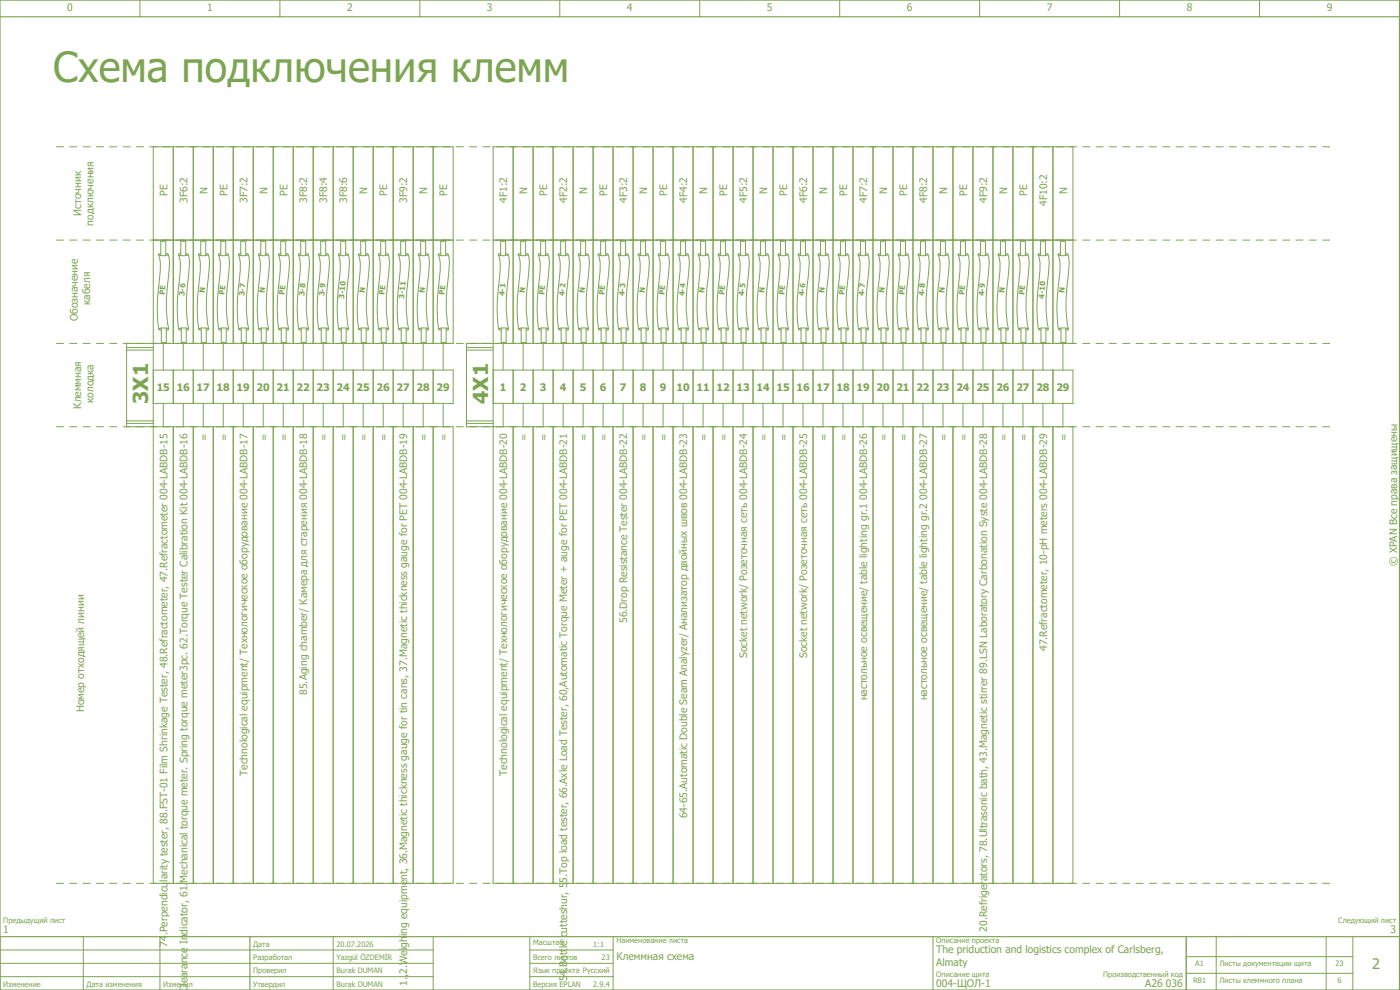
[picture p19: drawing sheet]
<svg xmlns="http://www.w3.org/2000/svg" width="420mm" height="297mm" viewBox="0 0 420 297" stroke-linecap="round" stroke-linejoin="round" font-family="sans-serif">
<defs><g id="words">
<text font-size="12.4" fill="#7ca552" x="16" y="24.5">Схема подключения клемм</text>
<g font-size="6.2" fill="#7ca552">
<text x="44.5" y="121.1" transform="rotate(-90 44.5 121.1)">3X1</text>
<text x="146.5" y="121.1" transform="rotate(-90 146.5 121.1)">4X1</text>
</g>
<text font-size="4.3" fill="#7ca552" x="411.8" y="290.8">2</text>
<g font-size="3.1" fill="#7ca552">
<text x="20.2" y="3.4">0</text>
<text x="62.2" y="3.4">1</text>
<text x="104.2" y="3.4">2</text>
<text x="146.2" y="3.4">3</text>
<text x="188.2" y="3.4">4</text>
<text x="230.2" y="3.4">5</text>
<text x="272.2" y="3.4">6</text>
<text x="314.2" y="3.4">7</text>
<text x="356.2" y="3.4">8</text>
<text x="398.2" y="3.4">9</text>
<text x="50.2" y="58.8" transform="rotate(-90 50.2 58.8)">PE</text>
<text x="62.2" y="58.1" transform="rotate(-90 62.2 58.1)">N</text>
<text x="68.2" y="58.8" transform="rotate(-90 68.2 58.8)">PE</text>
<text x="80.2" y="58.1" transform="rotate(-90 80.2 58.1)">N</text>
<text x="86.2" y="58.8" transform="rotate(-90 86.2 58.8)">PE</text>
<text x="110.2" y="58.1" transform="rotate(-90 110.2 58.1)">N</text>
<text x="116.2" y="58.8" transform="rotate(-90 116.2 58.8)">PE</text>
<text x="128.2" y="58.1" transform="rotate(-90 128.2 58.1)">N</text>
<text x="134.2" y="58.8" transform="rotate(-90 134.2 58.8)">PE</text>
<text x="158.2" y="58.1" transform="rotate(-90 158.2 58.1)">N</text>
<text x="164.2" y="58.8" transform="rotate(-90 164.2 58.8)">PE</text>
<text x="176.2" y="58.1" transform="rotate(-90 176.2 58.1)">N</text>
<text x="182.2" y="58.8" transform="rotate(-90 182.2 58.8)">PE</text>
<text x="194.2" y="58.1" transform="rotate(-90 194.2 58.1)">N</text>
<text x="200.2" y="58.8" transform="rotate(-90 200.2 58.8)">PE</text>
<text x="212.2" y="58.1" transform="rotate(-90 212.2 58.1)">N</text>
<text x="218.2" y="58.8" transform="rotate(-90 218.2 58.8)">PE</text>
<text x="230.2" y="58.1" transform="rotate(-90 230.2 58.1)">N</text>
<text x="236.2" y="58.8" transform="rotate(-90 236.2 58.8)">PE</text>
<text x="248.2" y="58.1" transform="rotate(-90 248.2 58.1)">N</text>
<text x="254.2" y="58.8" transform="rotate(-90 254.2 58.8)">PE</text>
<text x="266.2" y="58.1" transform="rotate(-90 266.2 58.1)">N</text>
<text x="272.2" y="58.8" transform="rotate(-90 272.2 58.8)">PE</text>
<text x="284.2" y="58.1" transform="rotate(-90 284.2 58.1)">N</text>
<text x="290.2" y="58.8" transform="rotate(-90 290.2 58.8)">PE</text>
<text x="302.2" y="58.1" transform="rotate(-90 302.2 58.1)">N</text>
<text x="308.2" y="58.8" transform="rotate(-90 308.2 58.8)">PE</text>
<text x="320.2" y="58.1" transform="rotate(-90 320.2 58.1)">N</text>
<text x="24.4" y="64.7" transform="rotate(-90 24.4 64.7)">Источник</text>
<text x="56.2" y="60.9" transform="rotate(-90 56.2 60.9)">3F6:2</text>
<text x="74.2" y="60.9" transform="rotate(-90 74.2 60.9)">3F7:2</text>
<text x="92.2" y="60.9" transform="rotate(-90 92.2 60.9)">3F8:2</text>
<text x="98.2" y="60.9" transform="rotate(-90 98.2 60.9)">3F8:4</text>
<text x="104.2" y="60.9" transform="rotate(-90 104.2 60.9)">3F8:6</text>
<text x="122.2" y="60.9" transform="rotate(-90 122.2 60.9)">3F9:2</text>
<text x="152.2" y="60.9" transform="rotate(-90 152.2 60.9)">4F1:2</text>
<text x="170.2" y="60.9" transform="rotate(-90 170.2 60.9)">4F2:2</text>
<text x="188.2" y="60.9" transform="rotate(-90 188.2 60.9)">4F3:2</text>
<text x="206.2" y="60.9" transform="rotate(-90 206.2 60.9)">4F4:2</text>
<text x="224.2" y="60.9" transform="rotate(-90 224.2 60.9)">4F5:2</text>
<text x="242.2" y="60.9" transform="rotate(-90 242.2 60.9)">4F6:2</text>
<text x="260.2" y="60.9" transform="rotate(-90 260.2 60.9)">4F7:2</text>
<text x="278.2" y="60.9" transform="rotate(-90 278.2 60.9)">4F8:2</text>
<text x="296.2" y="60.9" transform="rotate(-90 296.2 60.9)">4F9:2</text>
<text x="314.2" y="61.8" transform="rotate(-90 314.2 61.8)">4F10:2</text>
<text x="28.1" y="67.7" transform="rotate(-90 28.1 67.7)">подключения</text>
<text x="27.1" y="91.5" transform="rotate(-90 27.1 91.5)">кабеля</text>
<text x="23.4" y="96.5" transform="rotate(-90 23.4 96.5)">Обозначение</text>
<text x="47" y="117.3">15</text>
<text x="53" y="117.3">16</text>
<text x="59" y="117.3">17</text>
<text x="65" y="117.3">18</text>
<text x="71" y="117.3">19</text>
<text x="77" y="117.3">20</text>
<text x="83" y="117.3">21</text>
<text x="89" y="117.3">22</text>
<text x="95" y="117.3">23</text>
<text x="101" y="117.3">24</text>
<text x="107" y="117.3">25</text>
<text x="113" y="117.3">26</text>
<text x="119" y="117.3">27</text>
<text x="125" y="117.3">28</text>
<text x="131" y="117.3">29</text>
<text x="150" y="117.3">1</text>
<text x="156" y="117.3">2</text>
<text x="162" y="117.3">3</text>
<text x="168" y="117.3">4</text>
<text x="174" y="117.3">5</text>
<text x="180" y="117.3">6</text>
<text x="186" y="117.3">7</text>
<text x="192" y="117.3">8</text>
<text x="198" y="117.3">9</text>
<text x="203" y="117.3">10</text>
<text x="209" y="117.3">11</text>
<text x="215" y="117.3">12</text>
<text x="221" y="117.3">13</text>
<text x="227" y="117.3">14</text>
<text x="233" y="117.3">15</text>
<text x="239" y="117.3">16</text>
<text x="245" y="117.3">17</text>
<text x="251" y="117.3">18</text>
<text x="257" y="117.3">19</text>
<text x="263" y="117.3">20</text>
<text x="269" y="117.3">21</text>
<text x="275" y="117.3">22</text>
<text x="281" y="117.3">23</text>
<text x="287" y="117.3">24</text>
<text x="293" y="117.3">25</text>
<text x="299" y="117.3">26</text>
<text x="305" y="117.3">27</text>
<text x="311" y="117.3">28</text>
<text x="317" y="117.3">29</text>
<text x="24.4" y="122.6" transform="rotate(-90 24.4 122.6)">Клеммная</text>
<text x="28.1" y="120.8" transform="rotate(-90 28.1 120.8)">колодка</text>
<text x="62.2" y="132.3" transform="rotate(-90 62.2 132.3)">=</text>
<text x="68.2" y="132.3" transform="rotate(-90 68.2 132.3)">=</text>
<text x="80.2" y="132.3" transform="rotate(-90 80.2 132.3)">=</text>
<text x="86.2" y="132.3" transform="rotate(-90 86.2 132.3)">=</text>
<text x="98.2" y="132.3" transform="rotate(-90 98.2 132.3)">=</text>
<text x="104.2" y="132.3" transform="rotate(-90 104.2 132.3)">=</text>
<text x="110.2" y="132.3" transform="rotate(-90 110.2 132.3)">=</text>
<text x="116.2" y="132.3" transform="rotate(-90 116.2 132.3)">=</text>
<text x="128.2" y="132.3" transform="rotate(-90 128.2 132.3)">=</text>
<text x="134.2" y="132.3" transform="rotate(-90 134.2 132.3)">=</text>
<text x="158.2" y="132.3" transform="rotate(-90 158.2 132.3)">=</text>
<text x="164.2" y="132.3" transform="rotate(-90 164.2 132.3)">=</text>
<text x="176.2" y="132.3" transform="rotate(-90 176.2 132.3)">=</text>
<text x="182.2" y="132.3" transform="rotate(-90 182.2 132.3)">=</text>
<text x="194.2" y="132.3" transform="rotate(-90 194.2 132.3)">=</text>
<text x="200.2" y="132.3" transform="rotate(-90 200.2 132.3)">=</text>
<text x="212.2" y="132.3" transform="rotate(-90 212.2 132.3)">=</text>
<text x="218.2" y="132.3" transform="rotate(-90 218.2 132.3)">=</text>
<text x="230.2" y="132.3" transform="rotate(-90 230.2 132.3)">=</text>
<text x="236.2" y="132.3" transform="rotate(-90 236.2 132.3)">=</text>
<text x="248.2" y="132.3" transform="rotate(-90 248.2 132.3)">=</text>
<text x="254.2" y="132.3" transform="rotate(-90 254.2 132.3)">=</text>
<text x="266.2" y="132.3" transform="rotate(-90 266.2 132.3)">=</text>
<text x="272.2" y="132.3" transform="rotate(-90 272.2 132.3)">=</text>
<text x="284.2" y="132.3" transform="rotate(-90 284.2 132.3)">=</text>
<text x="290.2" y="132.3" transform="rotate(-90 290.2 132.3)">=</text>
<text x="302.2" y="132.3" transform="rotate(-90 302.2 132.3)">=</text>
<text x="308.2" y="132.3" transform="rotate(-90 308.2 132.3)">=</text>
<text x="320.2" y="132.3" transform="rotate(-90 320.2 132.3)">=</text>
<text x="419.4" y="169.9" transform="rotate(-90 419.4 169.9)">© XPAN Все права защищены</text>
<text x="188.2" y="186.9" transform="rotate(-90 188.2 186.9)">56.Drop Resistance Tester 004-LABDB-22</text>
<text x="224.2" y="197.5" transform="rotate(-90 224.2 197.5)">Socket network/ Розеточная сеть 004-LABDB-24</text>
<text x="242.2" y="197.5" transform="rotate(-90 242.2 197.5)">Socket network/ Розеточная сеть 004-LABDB-25</text>
<text x="314.2" y="195.4" transform="rotate(-90 314.2 195.4)">47.Refractometer, 10-pH meters 004-LABDB-29</text>
<text x="92.2" y="208.5" transform="rotate(-90 92.2 208.5)">85.Aging chamber/ Камера для старения 004-LABDB-18</text>
<text x="25.2" y="213.7" transform="rotate(-90 25.2 213.7)">Номер отходящей линии</text>
<text x="260.2" y="210.1" transform="rotate(-90 260.2 210.1)">настольное освещение/ table lighting gr.1 004-LABDB-26</text>
<text x="278.2" y="210.1" transform="rotate(-90 278.2 210.1)">настольное освещение/ table lighting gr.2 004-LABDB-27</text>
<text x="74.2" y="232.8" transform="rotate(-90 74.2 232.8)">Technological equipment/ Технологическое оборудование 004-LABDB-17</text>
<text x="152.2" y="232.8" transform="rotate(-90 152.2 232.8)">Technological equipment/ Технологическое оборудование 004-LABDB-20</text>
<text x="206.2" y="245.5" transform="rotate(-90 206.2 245.5)">64-65.Automatic Double Seam Analyzer/ Анализатор двойных швов 004-LABDB-23</text>
<text x="1" y="280">1</text>
<text x="296.2" y="279.5" transform="rotate(-90 296.2 279.5)">20.Refrigerators, 78.Ultrasonic bath, 43.Magnetic stirrer 89.LSN Laboratory Carbonation Syste 004-LABDB-28</text>
<text x="417.3" y="280">3</text>
<text x="50.2" y="284.1" transform="rotate(-90 50.2 284.1)">74.Perpendicularity tester, 88.FST-01 Film Shrinkage Tester, 48.Refractometer, 47.Refractometer 004-LABDB-15</text>
<text x="281" y="286">The priduction and logistics complex of Carlsberg,</text>
<text x="185" y="288.1">Клеммная схема</text>
<text x="281" y="289.8">Almaty</text>
<text x="56.2" y="297.7" transform="rotate(-90 56.2 297.7)">Clearance Indicator, 61.Mechanical torque meter. Spring torque meter3pc. 62.Torque Tester Calibration Kit 004-LABDB-16</text>
<text x="122.2" y="295.7" transform="rotate(-90 122.2 295.7)">1.,2.Weighing equipment, 36.Magnetic thickness gauge for tin cans, 37.Magnetic thickness gauge for PET 004-LABDB-19</text>
<text x="170.2" y="294.5" transform="rotate(-90 170.2 294.5)">54.Bottle cutteshur, 55.Top load tester, 66.Axle Load Tester, 60,Automatic Torque Meter + auge for PET 004-LABDB-21</text>
<text x="281" y="296">004-ЩОЛ-1</text>
<text x="343.7" y="296">A26 036</text>
</g>
<g font-size="2.2" fill="#7ca552">
<text x="49.4" y="88.4" transform="rotate(-85 49.4 88.4)">PE</text>
<text x="55.4" y="88.9" transform="rotate(-85 55.4 88.9)">3-6</text>
<text x="61.5" y="87.9" transform="rotate(-85 61.5 87.9)">N</text>
<text x="67.4" y="88.4" transform="rotate(-85 67.4 88.4)">PE</text>
<text x="73.4" y="88.9" transform="rotate(-85 73.4 88.9)">3-7</text>
<text x="79.5" y="87.9" transform="rotate(-85 79.5 87.9)">N</text>
<text x="85.4" y="88.4" transform="rotate(-85 85.4 88.4)">PE</text>
<text x="91.4" y="88.9" transform="rotate(-85 91.4 88.9)">3-8</text>
<text x="97.4" y="88.9" transform="rotate(-85 97.4 88.9)">3-9</text>
<text x="103.3" y="89.6" transform="rotate(-85 103.3 89.6)">3-10</text>
<text x="109.5" y="87.9" transform="rotate(-85 109.5 87.9)">N</text>
<text x="115.4" y="88.4" transform="rotate(-85 115.4 88.4)">PE</text>
<text x="121.3" y="89.6" transform="rotate(-85 121.3 89.6)">3-11</text>
<text x="127.5" y="87.9" transform="rotate(-85 127.5 87.9)">N</text>
<text x="133.4" y="88.4" transform="rotate(-85 133.4 88.4)">PE</text>
<text x="151.4" y="88.9" transform="rotate(-85 151.4 88.9)">4-1</text>
<text x="157.5" y="87.9" transform="rotate(-85 157.5 87.9)">N</text>
<text x="163.4" y="88.4" transform="rotate(-85 163.4 88.4)">PE</text>
<text x="169.4" y="88.9" transform="rotate(-85 169.4 88.9)">4-2</text>
<text x="175.5" y="87.9" transform="rotate(-85 175.5 87.9)">N</text>
<text x="181.4" y="88.4" transform="rotate(-85 181.4 88.4)">PE</text>
<text x="187.4" y="88.9" transform="rotate(-85 187.4 88.9)">4-3</text>
<text x="193.5" y="87.9" transform="rotate(-85 193.5 87.9)">N</text>
<text x="199.4" y="88.4" transform="rotate(-85 199.4 88.4)">PE</text>
<text x="205.4" y="88.9" transform="rotate(-85 205.4 88.9)">4-4</text>
<text x="211.5" y="87.9" transform="rotate(-85 211.5 87.9)">N</text>
<text x="217.4" y="88.4" transform="rotate(-85 217.4 88.4)">PE</text>
<text x="223.4" y="88.9" transform="rotate(-85 223.4 88.9)">4-5</text>
<text x="229.5" y="87.9" transform="rotate(-85 229.5 87.9)">N</text>
<text x="235.4" y="88.4" transform="rotate(-85 235.4 88.4)">PE</text>
<text x="241.4" y="88.9" transform="rotate(-85 241.4 88.9)">4-6</text>
<text x="247.5" y="87.9" transform="rotate(-85 247.5 87.9)">N</text>
<text x="253.4" y="88.4" transform="rotate(-85 253.4 88.4)">PE</text>
<text x="259.4" y="88.9" transform="rotate(-85 259.4 88.9)">4-7</text>
<text x="265.5" y="87.9" transform="rotate(-85 265.5 87.9)">N</text>
<text x="271.4" y="88.4" transform="rotate(-85 271.4 88.4)">PE</text>
<text x="277.4" y="88.9" transform="rotate(-85 277.4 88.9)">4-8</text>
<text x="283.5" y="87.9" transform="rotate(-85 283.5 87.9)">N</text>
<text x="289.4" y="88.4" transform="rotate(-85 289.4 88.4)">PE</text>
<text x="295.4" y="88.9" transform="rotate(-85 295.4 88.9)">4-9</text>
<text x="301.5" y="87.9" transform="rotate(-85 301.5 87.9)">N</text>
<text x="307.4" y="88.4" transform="rotate(-85 307.4 88.4)">PE</text>
<text x="313.3" y="89.6" transform="rotate(-85 313.3 89.6)">4-10</text>
<text x="319.5" y="87.9" transform="rotate(-85 319.5 87.9)">N</text>
<text x="1" y="277">Предыдущий лист</text>
<text x="401.6" y="277">Следующий лист</text>
<text x="76" y="284">Дата</text>
<text x="101" y="284">20.07.2026</text>
<text x="160" y="283.6">Масштаб</text>
<text x="178" y="284">1:1</text>
<text x="185" y="283">Наименование листа</text>
<text x="281" y="283">Описание проекта</text>
<text x="76" y="288">Разработал</text>
<text x="76" y="292">Проверил</text>
<text x="101" y="288">Yazgül ÖZDEMİR</text>
<text x="101" y="292">Burak DUMAN</text>
<text x="160" y="288">Всего листов</text>
<text x="160" y="292">Язык проекта Русский</text>
<text x="180.6" y="288">23</text>
<text x="281" y="293">Описание щита</text>
<text x="331.1" y="293">Производственный код</text>
<text x="358.7" y="289.9">A1</text>
<text x="366" y="289.9">Листы документации щита</text>
<text x="400.8" y="289.9">23</text>
<text x="1" y="296">Изменение</text>
<text x="26" y="296">Дата изменения</text>
<text x="49" y="296">Изменил</text>
<text x="76" y="296">Утвердил</text>
<text x="101" y="296">Burak DUMAN</text>
<text x="160" y="296">Версия EPLAN</text>
<text x="178" y="296">2.9.4</text>
<text x="358" y="294.9">RB1</text>
<text x="366" y="294.9">Листы клеммного плана</text>
<text x="401.4" y="294.9">6</text>
</g>
</g></defs>
<path d="M0 0h420v297h-420zM0 5h420M0 281h420M75 281v16" fill="none" stroke="#7ca552" stroke-width=".35"/>
<g fill="none" stroke="#7ca552" stroke-width=".3">
<path d="M42 0v5M84 0v5M126 0v5M168 0v5M210 0v5M252 0v5M294 0v5M336 0v5M378 0v5M46 44h90v59h-98v25h98v137h-90zM52 44v59M58 44v59"/>
<path d="M64 44v59M70 44v59M76 44v59M82 44v59M88 44v59M94 44v59M100 44v59M106 44v59M112 44v59M118 44v59M124 44v59M130 44v59"/>
<path d="M148 44h174v59h-182v25h182v137h-174zM154 44v59M160 44v59M166 44v59M172 44v59M178 44v59M184 44v59M190 44v59M196 44v59M202 44v59M208 44v59M214 44v59"/>
<path d="M220 44v59M226 44v59M232 44v59M238 44v59M244 44v59M250 44v59M256 44v59M262 44v59M268 44v59M274 44v59M280 44v59M286 44v59"/>
<path d="M292 44v59M298 44v59M304 44v59M310 44v59M316 44v59M46 72h90M47.5 76.4a19.1 19.1 0 0 1 .1 9.4l-.4 6.9 .4 6.1M48.3 76.7h1.4M48.3 76l-.8 .4 .8 .3M48.3 72.2v4.5M48.3 72.2l.7-.2 .7 .2-.7 .2zM49.7 76l.8 .4-.8 .3"/>
<path d="M49.7 72.2v4.5M50.5 76.3a24.7 24.7 0 0 1-.3 9.5l-.3 7 .7 6M53.5 76.4a19.1 19.1 0 0 1 .1 9.4l-.4 6.9 .4 6.1M54.3 76.7h1.4M54.3 76l-.8 .4 .8 .3M54.3 72.2v4.5M54.3 72.2l.7-.2 .7 .2-.7 .2zM55.7 76l.8 .4-.8 .3M55.7 72.2v4.5M56.5 76.3a24.7 24.7 0 0 1-.3 9.5l-.3 7 .7 6M59.5 76.4a19.1 19.1 0 0 1 .1 9.4l-.4 6.9 .4 6.1M60.3 72.2l.7-.2 .7 .2-.7 .2z"/>
<path d="M60.3 76.7h1.4M60.3 76l-.8 .4 .8 .3M60.3 72.2v4.5M61.7 76l.8 .4-.8 .3M61.7 72.2v4.5M62.5 76.3a24.7 24.7 0 0 1-.3 9.5l-.3 7 .7 6M65.5 76.4a19.1 19.1 0 0 1 .1 9.4l-.4 6.9 .4 6.1M66.3 72.2l.7-.2 .7 .2-.7 .2zM66.3 76.7h1.4M66.3 76l-.8 .4 .8 .3M66.3 72.2v4.5M67.7 76l.8 .4-.8 .3"/>
<path d="M67.7 72.2v4.5M68.5 76.3a24.7 24.7 0 0 1-.3 9.5l-.3 7 .7 6M71.5 76.4a19.1 19.1 0 0 1 .1 9.4l-.4 6.9 .4 6.1M72.3 72.2l.7-.2 .7 .2-.7 .2zM72.3 76.7h1.4M72.3 76l-.8 .4 .8 .3M72.3 72.2v4.5M73.7 76l.8 .4-.8 .3M73.7 72.2v4.5M74.5 76.3a24.7 24.7 0 0 1-.3 9.5l-.3 7 .7 6M77.5 76.4a19.1 19.1 0 0 1 .1 9.4l-.4 6.9 .4 6.1M78.3 72.2l.7-.2 .7 .2-.7 .2z"/>
<path d="M78.3 76.7h1.4M78.3 76l-.8 .4 .8 .3M78.3 72.2v4.5M79.7 76l.8 .4-.8 .3M79.7 72.2v4.5M80.5 76.3a24.7 24.7 0 0 1-.3 9.5l-.3 7 .7 6M83.5 76.4a19.1 19.1 0 0 1 .1 9.4l-.4 6.9 .4 6.1M84.3 72.2l.7-.2 .7 .2-.7 .2zM84.3 76.7h1.4M84.3 76l-.8 .4 .8 .3M84.3 72.2v4.5M85.7 76l.8 .4-.8 .3"/>
<path d="M85.7 72.2v4.5M86.5 76.3a24.7 24.7 0 0 1-.3 9.5l-.3 7 .7 6M89.5 76.4a19.1 19.1 0 0 1 .1 9.4l-.4 6.9 .4 6.1M90.3 72.2l.7-.2 .7 .2-.7 .2zM90.3 76.7h1.4M90.3 76l-.8 .4 .8 .3M90.3 72.2v4.5M91.7 76l.8 .4-.8 .3M91.7 72.2v4.5M92.5 76.3a24.7 24.7 0 0 1-.3 9.5l-.3 7 .7 6M95.5 76.4a19.1 19.1 0 0 1 .1 9.4l-.4 6.9 .4 6.1M96.3 76.7h1.4"/>
<path d="M96.3 76l-.8 .4 .8 .3M96.3 72.2v4.5M96.3 72.2l.7-.2 .7 .2-.7 .2zM97.7 76l.8 .4-.8 .3M97.7 72.2v4.5M98.5 76.3a24.7 24.7 0 0 1-.3 9.5l-.3 7 .7 6M101.5 76.4a19.1 19.1 0 0 1 .1 9.4l-.4 6.9 .4 6.1M102.3 76.7h1.4M102.3 76l-.8 .4 .8 .3M102.3 72.2v4.5M102.3 72.2l.7-.2 .7 .2-.7 .2zM103.7 76l.8 .4-.8 .3"/>
<path d="M103.7 72.2v4.5M104.5 76.3a24.7 24.7 0 0 1-.3 9.5l-.3 7 .7 6M107.5 76.4a19.1 19.1 0 0 1 .1 9.4l-.4 6.9 .4 6.1M108.3 72.2l.7-.2 .7 .2-.7 .2zM108.3 76.7h1.4M108.3 76l-.8 .4 .8 .3M108.3 72.2v4.5M109.7 76l.8 .4-.8 .3M109.7 72.2v4.5M110.5 76.3a24.7 24.7 0 0 1-.3 9.5l-.3 7 .7 6M113.5 76.4a19.1 19.1 0 0 1 .1 9.4l-.4 6.9 .4 6.1M114.3 72.2l.7-.2 .7 .2-.7 .2z"/>
<path d="M114.3 76.7h1.4M114.3 76l-.8 .4 .8 .3M114.3 72.2v4.5M115.7 76l.8 .4-.8 .3M115.7 72.2v4.5M116.5 76.3a24.7 24.7 0 0 1-.3 9.5l-.3 7 .7 6M119.5 76.4a19.1 19.1 0 0 1 .1 9.4l-.4 6.9 .4 6.1M120.3 72.2l.7-.2 .7 .2-.7 .2zM120.3 76.7h1.4M120.3 76l-.8 .4 .8 .3M120.3 72.2v4.5M121.7 76l.8 .4-.8 .3"/>
<path d="M121.7 72.2v4.5M122.5 76.3a24.7 24.7 0 0 1-.3 9.5l-.3 7 .7 6M125.5 76.4a19.1 19.1 0 0 1 .1 9.4l-.4 6.9 .4 6.1M126.3 72.2l.7-.2 .7 .2-.7 .2zM126.3 76.7h1.4M126.3 76l-.8 .4 .8 .3M126.3 72.2v4.5M127.7 76l.8 .4-.8 .3M127.7 72.2v4.5M128.5 76.3a24.7 24.7 0 0 1-.3 9.5l-.3 7 .7 6M131.5 76.4a19.1 19.1 0 0 1 .1 9.4l-.4 6.9 .4 6.1M132.3 72.2l.7-.2 .7 .2-.7 .2z"/>
<path d="M132.3 76.7h1.4M132.3 76l-.8 .4 .8 .3M132.3 72.2v4.5M133.7 76l.8 .4-.8 .3M133.7 72.2v4.5M134.5 76.3a24.7 24.7 0 0 1-.3 9.5l-.3 7 .7 6M148 72h174M149.5 76.4a19.1 19.1 0 0 1 .1 9.4l-.4 6.9 .4 6.1M150.3 72.2l.7-.2 .7 .2-.7 .2zM150.3 76.7h1.4M150.3 76l-.8 .4 .8 .3M150.3 72.2v4.5"/>
<path d="M151.7 76l.8 .4-.8 .3M151.7 72.2v4.5M152.5 76.3a24.7 24.7 0 0 1-.3 9.5l-.3 7 .7 6M155.5 76.4a19.1 19.1 0 0 1 .1 9.4l-.4 6.9 .4 6.1M156.3 72.2l.7-.2 .7 .2-.7 .2zM156.3 76.7h1.4M156.3 76l-.8 .4 .8 .3M156.3 72.2v4.5M157.7 76l.8 .4-.8 .3M157.7 72.2v4.5M158.5 76.3a24.7 24.7 0 0 1-.3 9.5l-.3 7 .7 6M161.5 76.4a19.1 19.1 0 0 1 .1 9.4l-.4 6.9 .4 6.1"/>
<path d="M162.3 72.2l.7-.2 .7 .2-.7 .2zM162.3 76.7h1.4M162.3 76l-.8 .4 .8 .3M162.3 72.2v4.5M163.7 76l.8 .4-.8 .3M163.7 72.2v4.5M164.5 76.3a24.7 24.7 0 0 1-.3 9.5l-.3 7 .7 6M167.5 76.4a19.1 19.1 0 0 1 .1 9.4l-.4 6.9 .4 6.1M168.3 72.2l.7-.2 .7 .2-.7 .2zM168.3 76.7h1.4M168.3 76l-.8 .4 .8 .3M168.3 72.2v4.5"/>
<path d="M169.7 76l.8 .4-.8 .3M169.7 72.2v4.5M170.5 76.3a24.7 24.7 0 0 1-.3 9.5l-.3 7 .7 6M173.5 76.4a19.1 19.1 0 0 1 .1 9.4l-.4 6.9 .4 6.1M174.3 72.2l.7-.2 .7 .2-.7 .2zM174.3 76.7h1.4M174.3 76l-.8 .4 .8 .3M174.3 72.2v4.5M175.7 76l.8 .4-.8 .3M175.7 72.2v4.5M176.5 76.3a24.7 24.7 0 0 1-.3 9.5l-.3 7 .7 6M179.5 76.4a19.1 19.1 0 0 1 .1 9.4l-.4 6.9 .4 6.1"/>
<path d="M180.3 72.2l.7-.2 .7 .2-.7 .2zM180.3 76.7h1.4M180.3 76l-.8 .4 .8 .3M180.3 72.2v4.5M181.7 76l.8 .4-.8 .3M181.7 72.2v4.5M182.5 76.3a24.7 24.7 0 0 1-.3 9.5l-.3 7 .7 6M185.5 76.4a19.1 19.1 0 0 1 .1 9.4l-.4 6.9 .4 6.1M186.3 72.2l.7-.2 .7 .2-.7 .2zM186.3 76.7h1.4M186.3 76l-.8 .4 .8 .3M186.3 72.2v4.5"/>
<path d="M187.7 76l.8 .4-.8 .3M187.7 72.2v4.5M188.5 76.3a24.7 24.7 0 0 1-.3 9.5l-.3 7 .7 6M191.5 76.4a19.1 19.1 0 0 1 .1 9.4l-.4 6.9 .4 6.1M192.3 76.7h1.4M192.3 76l-.8 .4 .8 .3M192.3 72.2v4.5M192.3 72.2l.7-.2 .7 .2-.7 .2zM193.7 76l.8 .4-.8 .3M193.7 72.2v4.5M194.5 76.3a24.7 24.7 0 0 1-.3 9.5l-.3 7 .7 6M197.5 76.4a19.1 19.1 0 0 1 .1 9.4l-.4 6.9 .4 6.1"/>
<path d="M198.3 72.2l.7-.2 .7 .2-.7 .2zM198.3 76.7h1.4M198.3 76l-.8 .4 .8 .3M198.3 72.2v4.5M199.7 76l.8 .4-.8 .3M199.7 72.2v4.5M200.5 76.3a24.7 24.7 0 0 1-.3 9.5l-.3 7 .7 6M203.5 76.4a19.1 19.1 0 0 1 .1 9.4l-.4 6.9 .4 6.1M204.3 72.2l.7-.2 .7 .2-.7 .2zM204.3 76.7h1.4M204.3 76l-.8 .4 .8 .3M204.3 72.2v4.5"/>
<path d="M205.7 76l.8 .4-.8 .3M205.7 72.2v4.5M206.5 76.3a24.7 24.7 0 0 1-.3 9.5l-.3 7 .7 6M209.5 76.4a19.1 19.1 0 0 1 .1 9.4l-.4 6.9 .4 6.1M210.3 72.2l.7-.2 .7 .2-.7 .2zM210.3 76.7h1.4M210.3 76l-.8 .4 .8 .3M210.3 72.2v4.5M211.7 76l.8 .4-.8 .3M211.7 72.2v4.5M212.5 76.3a24.7 24.7 0 0 1-.3 9.5l-.3 7 .7 6M215.5 76.4a19.1 19.1 0 0 1 .1 9.4l-.4 6.9 .4 6.1"/>
<path d="M216.3 72.2l.7-.2 .7 .2-.7 .2zM216.3 76.7h1.4M216.3 76l-.8 .4 .8 .3M216.3 72.2v4.5M217.7 76l.8 .4-.8 .3M217.7 72.2v4.5M218.5 76.3a24.7 24.7 0 0 1-.3 9.5l-.3 7 .7 6M221.5 76.4a19.1 19.1 0 0 1 .1 9.4l-.4 6.9 .4 6.1M222.3 72.2l.7-.2 .7 .2-.7 .2zM222.3 76.7h1.4M222.3 76l-.8 .4 .8 .3M222.3 72.2v4.5"/>
<path d="M223.7 76l.8 .4-.8 .3M223.7 72.2v4.5M224.5 76.3a24.7 24.7 0 0 1-.3 9.5l-.3 7 .7 6M227.5 76.4a19.1 19.1 0 0 1 .1 9.4l-.4 6.9 .4 6.1M228.3 72.2l.7-.2 .7 .2-.7 .2zM228.3 76.7h1.4M228.3 76l-.8 .4 .8 .3M228.3 72.2v4.5M229.7 76l.8 .4-.8 .3M229.7 72.2v4.5M230.5 76.3a24.7 24.7 0 0 1-.3 9.5l-.3 7 .7 6M233.5 76.4a19.1 19.1 0 0 1 .1 9.4l-.4 6.9 .4 6.1"/>
<path d="M234.3 72.2l.7-.2 .7 .2-.7 .2zM234.3 76.7h1.4M234.3 76l-.8 .4 .8 .3M234.3 72.2v4.5M235.7 76l.8 .4-.8 .3M235.7 72.2v4.5M236.5 76.3a24.7 24.7 0 0 1-.3 9.5l-.3 7 .7 6M239.5 76.4a19.1 19.1 0 0 1 .1 9.4l-.4 6.9 .4 6.1M240.3 76.7h1.4M240.3 76l-.8 .4 .8 .3M240.3 72.2v4.5M240.3 72.2l.7-.2 .7 .2-.7 .2z"/>
<path d="M241.7 76l.8 .4-.8 .3M241.7 72.2v4.5M242.5 76.3a24.7 24.7 0 0 1-.3 9.5l-.3 7 .7 6M245.5 76.4a19.1 19.1 0 0 1 .1 9.4l-.4 6.9 .4 6.1M246.3 72.2l.7-.2 .7 .2-.7 .2zM246.3 76.7h1.4M246.3 76l-.8 .4 .8 .3M246.3 72.2v4.5M247.7 76l.8 .4-.8 .3M247.7 72.2v4.5M248.5 76.3a24.7 24.7 0 0 1-.3 9.5l-.3 7 .7 6M251.5 76.4a19.1 19.1 0 0 1 .1 9.4l-.4 6.9 .4 6.1"/>
<path d="M252.3 72.2l.7-.2 .7 .2-.7 .2zM252.3 76.7h1.4M252.3 76l-.8 .4 .8 .3M252.3 72.2v4.5M253.7 76l.8 .4-.8 .3M253.7 72.2v4.5M254.5 76.3a24.7 24.7 0 0 1-.3 9.5l-.3 7 .7 6M257.5 76.4a19.1 19.1 0 0 1 .1 9.4l-.4 6.9 .4 6.1M258.3 72.2l.7-.2 .7 .2-.7 .2zM258.3 76.7h1.4M258.3 76l-.8 .4 .8 .3M258.3 72.2v4.5"/>
<path d="M259.7 76l.8 .4-.8 .3M259.7 72.2v4.5M260.5 76.3a24.7 24.7 0 0 1-.3 9.5l-.3 7 .7 6M263.5 76.4a19.1 19.1 0 0 1 .1 9.4l-.4 6.9 .4 6.1M264.3 72.2l.7-.2 .7 .2-.7 .2zM264.3 76.7h1.4M264.3 76l-.8 .4 .8 .3M264.3 72.2v4.5M265.7 76l.8 .4-.8 .3M265.7 72.2v4.5M266.5 76.3a24.7 24.7 0 0 1-.3 9.5l-.3 7 .7 6M269.5 76.4a19.1 19.1 0 0 1 .1 9.4l-.4 6.9 .4 6.1"/>
<path d="M270.3 72.2l.7-.2 .7 .2-.7 .2zM270.3 76.7h1.4M270.3 76l-.8 .4 .8 .3M270.3 72.2v4.5M271.7 76l.8 .4-.8 .3M271.7 72.2v4.5M272.5 76.3a24.7 24.7 0 0 1-.3 9.5l-.3 7 .7 6M275.5 76.4a19.1 19.1 0 0 1 .1 9.4l-.4 6.9 .4 6.1M276.3 72.2l.7-.2 .7 .2-.7 .2zM276.3 76.7h1.4M276.3 76l-.8 .4 .8 .3M276.3 72.2v4.5"/>
<path d="M277.7 76l.8 .4-.8 .3M277.7 72.2v4.5M278.5 76.3a24.7 24.7 0 0 1-.3 9.5l-.3 7 .7 6M281.5 76.4a19.1 19.1 0 0 1 .1 9.4l-.4 6.9 .4 6.1M282.3 72.2l.7-.2 .7 .2-.7 .2zM282.3 76.7h1.4M282.3 76l-.8 .4 .8 .3M282.3 72.2v4.5M283.7 76l.8 .4-.8 .3M283.7 72.2v4.5M284.5 76.3a24.7 24.7 0 0 1-.3 9.5l-.3 7 .7 6M287.5 76.4a19.1 19.1 0 0 1 .1 9.4l-.4 6.9 .4 6.1"/>
<path d="M288.3 76.7h1.4M288.3 76l-.8 .4 .8 .3M288.3 72.2v4.5M288.3 72.2l.7-.2 .7 .2-.7 .2zM289.7 76l.8 .4-.8 .3M289.7 72.2v4.5M290.5 76.3a24.7 24.7 0 0 1-.3 9.5l-.3 7 .7 6M293.5 76.4a19.1 19.1 0 0 1 .1 9.4l-.4 6.9 .4 6.1M294.3 76.7h1.4M294.3 76l-.8 .4 .8 .3M294.3 72.2v4.5M294.3 72.2l.7-.2 .7 .2-.7 .2z"/>
<path d="M295.7 76l.8 .4-.8 .3M295.7 72.2v4.5M296.5 76.3a24.7 24.7 0 0 1-.3 9.5l-.3 7 .7 6M299.5 76.4a19.1 19.1 0 0 1 .1 9.4l-.4 6.9 .4 6.1M300.3 72.2l.7-.2 .7 .2-.7 .2zM300.3 76.7h1.4M300.3 76l-.8 .4 .8 .3M300.3 72.2v4.5M301.7 76l.8 .4-.8 .3M301.7 72.2v4.5M302.5 76.3a24.7 24.7 0 0 1-.3 9.5l-.3 7 .7 6M305.5 76.4a19.1 19.1 0 0 1 .1 9.4l-.4 6.9 .4 6.1"/>
<path d="M306.3 72.2l.7-.2 .7 .2-.7 .2zM306.3 76.7h1.4M306.3 76l-.8 .4 .8 .3M306.3 72.2v4.5M307.7 76l.8 .4-.8 .3M307.7 72.2v4.5M308.5 76.3a24.7 24.7 0 0 1-.3 9.5l-.3 7 .7 6M311.5 76.4a19.1 19.1 0 0 1 .1 9.4l-.4 6.9 .4 6.1M312.3 72.2l.7-.2 .7 .2-.7 .2zM312.3 76.7h1.4M312.3 76l-.8 .4 .8 .3M312.3 72.2v4.5"/>
<path d="M313.7 76l.8 .4-.8 .3M313.7 72.2v4.5M314.5 76.3a24.7 24.7 0 0 1-.3 9.5l-.3 7 .7 6M317.5 76.4a19.1 19.1 0 0 1 .1 9.4l-.4 6.9 .4 6.1M318.3 72.2l.7-.2 .7 .2-.7 .2zM318.3 76.7h1.4M318.3 76l-.8 .4 .8 .3M318.3 72.2v4.5M319.7 76l.8 .4-.8 .3M319.7 72.2v4.5M320.5 76.3a24.7 24.7 0 0 1-.3 9.5l-.3 7 .7 6M48.4 98.4h1.5"/>
<path d="M48.4 98.4l-.7 .4 .7 .3M48.4 98.4v4.5M49.9 98.4l.7 .3-.7 .4M49.9 98.4v4.5M54.4 98.4h1.5M54.4 98.4l-.7 .4 .7 .3M54.4 98.4v4.5M55.9 98.4l.7 .3-.7 .4M55.9 98.4v4.5M60.4 98.4h1.5M60.4 98.4l-.7 .4 .7 .3M60.4 98.4v4.5"/>
<path d="M61.9 98.4l.7 .3-.7 .4M61.9 98.4v4.5M66.4 98.4h1.5M66.4 98.4l-.7 .4 .7 .3M66.4 98.4v4.5M67.9 98.4l.7 .3-.7 .4M67.9 98.4v4.5M72.4 98.4h1.5M72.4 98.4l-.7 .4 .7 .3M72.4 98.4v4.5M73.9 98.4l.7 .3-.7 .4M73.9 98.4v4.5"/>
<path d="M78.4 98.4h1.5M78.4 98.4l-.7 .4 .7 .3M78.4 98.4v4.5M79.9 98.4l.7 .3-.7 .4M79.9 98.4v4.5M84.4 98.4h1.5M84.4 98.4l-.7 .4 .7 .3M84.4 98.4v4.5M85.9 98.4l.7 .3-.7 .4M85.9 98.4v4.5M90.4 98.4h1.5M90.4 98.4l-.7 .4 .7 .3"/>
<path d="M90.4 98.4v4.5M91.9 98.4l.7 .3-.7 .4M91.9 98.4v4.5M96.4 98.4h1.5M96.4 98.4l-.7 .4 .7 .3M96.4 98.4v4.5M97.9 98.4l.7 .3-.7 .4M97.9 98.4v4.5M102.4 98.4h1.5M102.4 98.4l-.7 .4 .7 .3M102.4 98.4v4.5M103.9 98.4l.7 .3-.7 .4"/>
<path d="M103.9 98.4v4.5M108.4 98.4h1.5M108.4 98.4l-.7 .4 .7 .3M108.4 98.4v4.5M109.9 98.4l.7 .3-.7 .4M109.9 98.4v4.5M114.4 98.4h1.5M114.4 98.4l-.7 .4 .7 .3M114.4 98.4v4.5M115.9 98.4l.7 .3-.7 .4M115.9 98.4v4.5M120.4 98.4h1.5"/>
<path d="M120.4 98.4l-.7 .4 .7 .3M120.4 98.4v4.5M121.9 98.4l.7 .3-.7 .4M121.9 98.4v4.5M126.4 98.4h1.5M126.4 98.4l-.7 .4 .7 .3M126.4 98.4v4.5M127.9 98.4l.7 .3-.7 .4M127.9 98.4v4.5M132.4 98.4h1.5M132.4 98.4l-.7 .4 .7 .3M132.4 98.4v4.5"/>
<path d="M133.9 98.4l.7 .3-.7 .4M133.9 98.4v4.5M150.4 98.4h1.5M150.4 98.4l-.7 .4 .7 .3M150.4 98.4v4.5M151.9 98.4l.7 .3-.7 .4M151.9 98.4v4.5M156.4 98.4h1.5M156.4 98.4l-.7 .4 .7 .3M156.4 98.4v4.5M157.9 98.4l.7 .3-.7 .4M157.9 98.4v4.5"/>
<path d="M162.4 98.4h1.5M162.4 98.4l-.7 .4 .7 .3M162.4 98.4v4.5M163.9 98.4l.7 .3-.7 .4M163.9 98.4v4.5M168.4 98.4h1.5M168.4 98.4l-.7 .4 .7 .3M168.4 98.4v4.5M169.9 98.4l.7 .3-.7 .4M169.9 98.4v4.5M174.4 98.4h1.5M174.4 98.4l-.7 .4 .7 .3"/>
<path d="M174.4 98.4v4.5M175.9 98.4l.7 .3-.7 .4M175.9 98.4v4.5M180.4 98.4h1.5M180.4 98.4l-.7 .4 .7 .3M180.4 98.4v4.5M181.9 98.4l.7 .3-.7 .4M181.9 98.4v4.5M186.4 98.4h1.5M186.4 98.4l-.7 .4 .7 .3M186.4 98.4v4.5M187.9 98.4l.7 .3-.7 .4"/>
<path d="M187.9 98.4v4.5M192.4 98.4h1.5M192.4 98.4l-.7 .4 .7 .3M192.4 98.4v4.5M193.9 98.4l.7 .3-.7 .4M193.9 98.4v4.5M198.4 98.4h1.5M198.4 98.4l-.7 .4 .7 .3M198.4 98.4v4.5M199.9 98.4l.7 .3-.7 .4M199.9 98.4v4.5M204.4 98.4h1.5"/>
<path d="M204.4 98.4l-.7 .4 .7 .3M204.4 98.4v4.5M205.9 98.4l.7 .3-.7 .4M205.9 98.4v4.5M210.4 98.4h1.5M210.4 98.4l-.7 .4 .7 .3M210.4 98.4v4.5M211.9 98.4l.7 .3-.7 .4M211.9 98.4v4.5M216.4 98.4h1.5M216.4 98.4l-.7 .4 .7 .3M216.4 98.4v4.5"/>
<path d="M217.9 98.4l.7 .3-.7 .4M217.9 98.4v4.5M222.4 98.4h1.5M222.4 98.4l-.7 .4 .7 .3M222.4 98.4v4.5M223.9 98.4l.7 .3-.7 .4M223.9 98.4v4.5M228.4 98.4h1.5M228.4 98.4l-.7 .4 .7 .3M228.4 98.4v4.5M229.9 98.4l.7 .3-.7 .4M229.9 98.4v4.5"/>
<path d="M234.4 98.4h1.5M234.4 98.4l-.7 .4 .7 .3M234.4 98.4v4.5M235.9 98.4l.7 .3-.7 .4M235.9 98.4v4.5M240.4 98.4h1.5M240.4 98.4l-.7 .4 .7 .3M240.4 98.4v4.5M241.9 98.4l.7 .3-.7 .4M241.9 98.4v4.5M246.4 98.4h1.5M246.4 98.4l-.7 .4 .7 .3"/>
<path d="M246.4 98.4v4.5M247.9 98.4l.7 .3-.7 .4M247.9 98.4v4.5M252.4 98.4h1.5M252.4 98.4l-.7 .4 .7 .3M252.4 98.4v4.5M253.9 98.4l.7 .3-.7 .4M253.9 98.4v4.5M258.4 98.4h1.5M258.4 98.4l-.7 .4 .7 .3M258.4 98.4v4.5M259.9 98.4l.7 .3-.7 .4"/>
<path d="M259.9 98.4v4.5M264.4 98.4h1.5M264.4 98.4l-.7 .4 .7 .3M264.4 98.4v4.5M265.9 98.4l.7 .3-.7 .4M265.9 98.4v4.5M270.4 98.4h1.5M270.4 98.4l-.7 .4 .7 .3M270.4 98.4v4.5M271.9 98.4l.7 .3-.7 .4M271.9 98.4v4.5M276.4 98.4h1.5"/>
<path d="M276.4 98.4l-.7 .4 .7 .3M276.4 98.4v4.5M277.9 98.4l.7 .3-.7 .4M277.9 98.4v4.5M282.4 98.4h1.5M282.4 98.4l-.7 .4 .7 .3M282.4 98.4v4.5M283.9 98.4l.7 .3-.7 .4M283.9 98.4v4.5M288.4 98.4h1.5M288.4 98.4l-.7 .4 .7 .3M288.4 98.4v4.5"/>
<path d="M289.9 98.4l.7 .3-.7 .4M289.9 98.4v4.5M294.4 98.4h1.5M294.4 98.4l-.7 .4 .7 .3M294.4 98.4v4.5M295.9 98.4l.7 .3-.7 .4M295.9 98.4v4.5M300.4 98.4h1.5M300.4 98.4l-.7 .4 .7 .3M300.4 98.4v4.5M301.9 98.4l.7 .3-.7 .4M301.9 98.4v4.5"/>
<path d="M306.4 98.4h1.5M306.4 98.4l-.7 .4 .7 .3M306.4 98.4v4.5M307.9 98.4l.7 .3-.7 .4M307.9 98.4v4.5M312.4 98.4h1.5M312.4 98.4l-.7 .4 .7 .3M312.4 98.4v4.5M313.9 98.4l.7 .3-.7 .4M313.9 98.4v4.5M318.4 98.4h1.5M318.4 98.4l-.7 .4 .7 .3"/>
<path d="M318.4 98.4v4.5M319.9 98.4l.7 .3-.7 .4M319.9 98.4v4.5M38 104.3h8M38 105h8M46 111h90v10h-90M48.4 102.9l.8-.2 .7 .2-.7 .2zM49 103v8M52 111v10M54.4 102.9l.8-.2 .7 .2-.7 .2zM55 103v8M58 111v10"/>
<path d="M60.4 102.9l.8-.2 .7 .2-.7 .2zM61 103v8M64 111v10M66.4 102.9l.8-.2 .7 .2-.7 .2zM67 103v8M70 111v10M72.4 102.9l.8-.2 .7 .2-.7 .2zM73 103v8M76 111v10M78.4 102.9l.8-.2 .7 .2-.7 .2zM79 103v8M82 111v10"/>
<path d="M84.4 102.9l.8-.2 .7 .2-.7 .2zM85 103v8M88 111v10M90.4 102.9l.8-.2 .7 .2-.7 .2zM91 103v8M94 111v10M96.4 102.9l.8-.2 .7 .2-.7 .2zM97 103v8M100 111v10M102.4 102.9l.8-.2 .7 .2-.7 .2zM103 103v8M106 111v10"/>
<path d="M108.4 102.9l.8-.2 .7 .2-.7 .2zM109 103v8M112 111v10M114.4 102.9l.8-.2 .7 .2-.7 .2zM115 103v8M118 111v10M120.4 102.9l.8-.2 .7 .2-.7 .2zM121 103v8M124 111v10M126.4 102.9l.8-.2 .7 .2-.7 .2zM127 103v8M130 111v10"/>
<path d="M132.4 102.9l.8-.2 .7 .2-.7 .2zM133 103v8M140 104.3h8M140 105h8M148 111h174v10h-174M150.4 102.9l.8-.2 .7 .2-.7 .2zM151 103v8M154 111v10M156.4 102.9l.8-.2 .7 .2-.7 .2zM157 103v8M160 111v10M162.4 102.9l.8-.2 .7 .2-.7 .2z"/>
<path d="M163 103v8M166 111v10M168.4 102.9l.8-.2 .7 .2-.7 .2zM169 103v8M172 111v10M174.4 102.9l.8-.2 .7 .2-.7 .2zM175 103v8M178 111v10M180.4 102.9l.8-.2 .7 .2-.7 .2zM181 103v8M184 111v10M186.4 102.9l.8-.2 .7 .2-.7 .2z"/>
<path d="M187 103v8M190 111v10M192.4 102.9l.8-.2 .7 .2-.7 .2zM193 103v8M196 111v10M198.4 102.9l.8-.2 .7 .2-.7 .2zM199 103v8M202 111v10M204.4 102.9l.8-.2 .7 .2-.7 .2zM205 103v8M208 111v10M210.4 102.9l.8-.2 .7 .2-.7 .2z"/>
<path d="M211 103v8M214 111v10M216.4 102.9l.8-.2 .7 .2-.7 .2zM217 103v8M220 111v10M222.4 102.9l.8-.2 .7 .2-.7 .2zM223 103v8M226 111v10M228.4 102.9l.8-.2 .7 .2-.7 .2zM229 103v8M232 111v10M234.4 102.9l.8-.2 .7 .2-.7 .2z"/>
<path d="M235 103v8M238 111v10M240.4 102.9l.8-.2 .7 .2-.7 .2zM241 103v8M244 111v10M246.4 102.9l.8-.2 .7 .2-.7 .2zM247 103v8M250 111v10M252.4 102.9l.8-.2 .7 .2-.7 .2zM253 103v8M256 111v10M258.4 102.9l.8-.2 .7 .2-.7 .2z"/>
<path d="M259 103v8M262 111v10M264.4 102.9l.8-.2 .7 .2-.7 .2zM265 103v8M268 111v10M270.4 102.9l.8-.2 .7 .2-.7 .2zM271 103v8M274 111v10M276.4 102.9l.8-.2 .7 .2-.7 .2zM277 103v8M280 111v10M282.4 102.9l.8-.2 .7 .2-.7 .2z"/>
<path d="M283 103v8M286 111v10M288.4 102.9l.8-.2 .7 .2-.7 .2zM289 103v8M292 111v10M294.4 102.9l.8-.2 .7 .2-.7 .2zM295 103v8M298 111v10M300.4 102.9l.8-.2 .7 .2-.7 .2zM301 103v8M304 111v10M306.4 102.9l.8-.2 .7 .2-.7 .2z"/>
<path d="M307 103v8M310 111v10M312.4 102.9l.8-.2 .7 .2-.7 .2zM313 103v8M316 111v10M318.4 102.9l.8-.2 .7 .2-.7 .2zM319 103v8M38 126.3h8M38 127h8M49 121v7M52 128v137M55 121v7"/>
<path d="M58 128v137M61 121v7M64 128v137M67 121v7M70 128v137M73 121v7M76 128v137M79 121v7M82 128v137M85 121v7M88 128v137M91 121v7"/>
<path d="M94 128v137M97 121v7M100 128v137M103 121v7M106 128v137M109 121v7M112 128v137M115 121v7M118 128v137M121 121v7M124 128v137M127 121v7"/>
<path d="M130 128v137M133 121v7M140 126.3h8M140 127h8M151 121v7M154 128v137M157 121v7M160 128v137M163 121v7M166 128v137M169 121v7M172 128v137"/>
<path d="M175 121v7M178 128v137M181 121v7M184 128v137M187 121v7M190 128v137M193 121v7M196 128v137M199 121v7M202 128v137M205 121v7M208 128v137"/>
<path d="M211 121v7M214 128v137M217 121v7M220 128v137M223 121v7M226 128v137M229 121v7M232 128v137M235 121v7M238 128v137M241 121v7M244 128v137"/>
<path d="M247 121v7M250 128v137M253 121v7M256 128v137M259 121v7M262 128v137M265 121v7M268 128v137M271 121v7M274 128v137M277 121v7M280 128v137"/>
<path d="M283 121v7M286 128v137M289 121v7M292 128v137M295 121v7M298 128v137M301 121v7M304 128v137M307 121v7M310 128v137M313 121v7M316 128v137"/>
<path d="M319 121v7M0 285h130M0 289h130M0 293h130M25 281v16M48 281v16M100 281v16M130 281v16M159 281v16M159 285h25M159 289h25M159 293h25"/>
<path d="M184 281v16M280 281v16M356 287h50M356 281v16M356 292h50M365 281v16M398 281v16M406 281v16"/>
</g>
<path d="M17 44h382M17 72h382M17 103h382M17 128h382M17 265h382" fill="none" stroke="#7ca552" stroke-width=".3" stroke-dasharray="2 2"/>
<use href="#words"/>
</svg>
